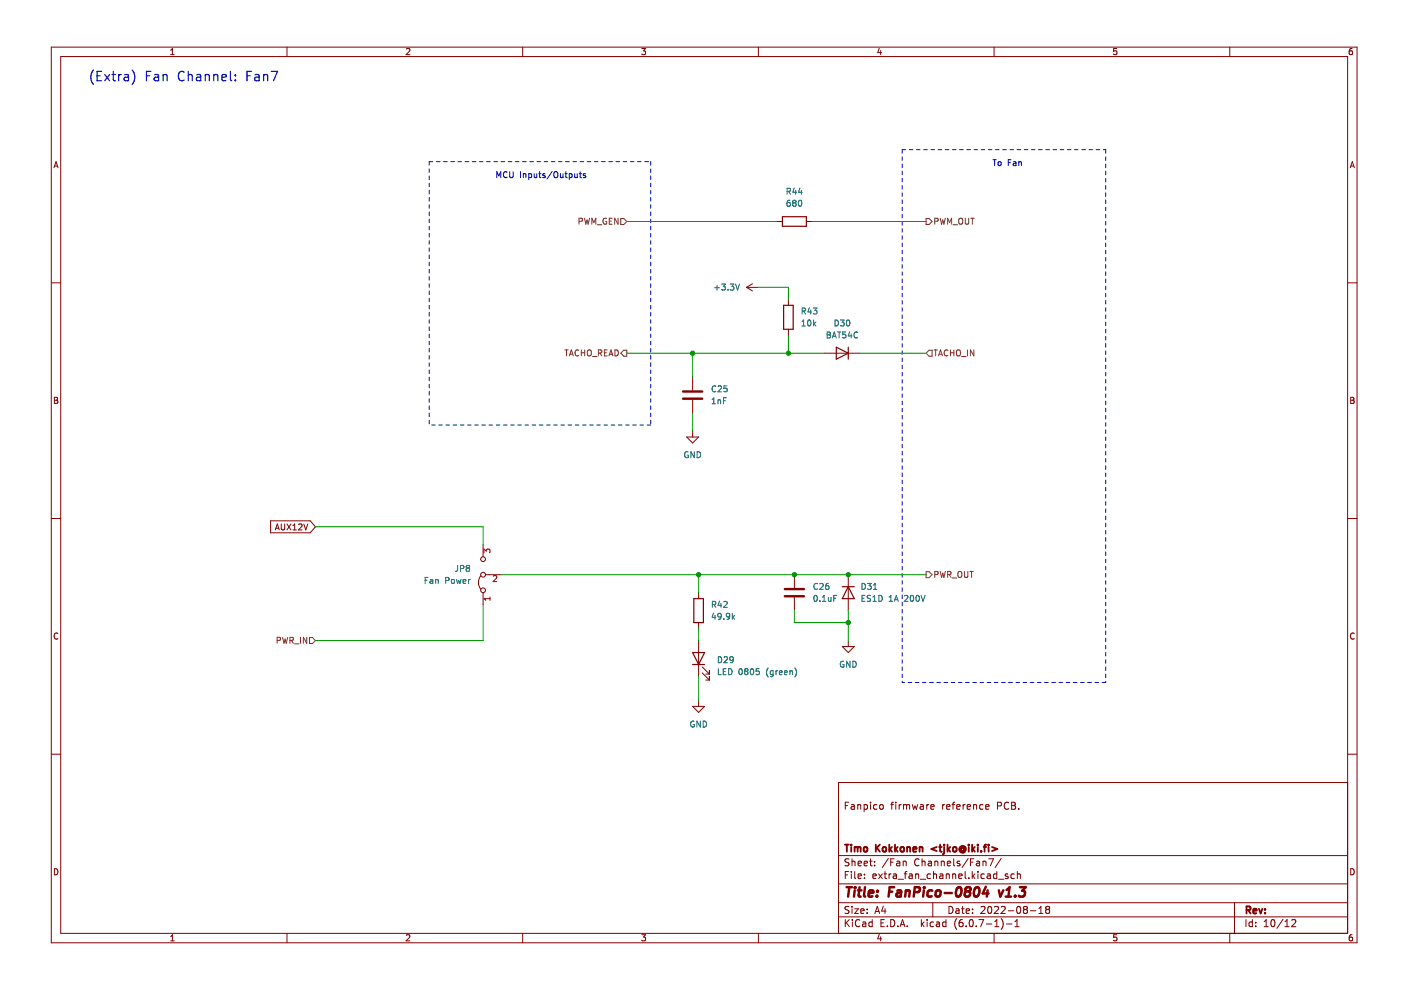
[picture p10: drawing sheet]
<svg xmlns="http://www.w3.org/2000/svg" width="297mm" height="210mm" viewBox="0 0 297 210" stroke-linecap="round" stroke-linejoin="round" font-family="sans-serif">
<path d="M.9 0h296.2v209.9h-296.2z" fill-rule="evenodd" fill="#fff" stroke="#fff" stroke-width=".21"/>
<g fill="none" stroke="#840000" stroke-width=".21">
<path d="M10.9 10h276.8v189.9h-276.8zM12.9 12h272.8v185.9h-272.8zM36.2 11.6h.7M36.2 10.7l.4-.4v1.3M60.8 10v2M86.2 10.4l.5-.1 .2 .4-.8 .9h.8M110.8 10v2M136.1 10.3h.8l-.5 .5 .4 .1v.6l-.2 .1-.5-.1M160.8 10v2M186.4 10.2l-.3 .9h.8M186.7 10.7v.9M210.8 10v2"/>
<path d="M236.8 10.3h-.7v.6l.6-.1 .1 .7-.2 .1-.5-.1M260.7 10v2M286.7 10.3h-.4l-.2 .3-.1 .7 .3 .3 .4-.1v-.7h-.4l-.3 .2M11.4 35.6l.5-1.3 .4 1.3M11.6 35.2h.6M286.3 35.6l.4-1.3 .5 1.3M286.4 35.2h.6M10.9 60h2M164.6 47h1.3M171 47h1.2M285.7 60h2M146.8 80v2.8"/>
<path d="M158.3 60.9l1.2 .8M158.3 60.9h2.5M159.5 60.2l-1.2 .7M167.2 63.5v1.2M167.2 69.8v1.3M174.8 74.9h7.6M11.5 84.2h.5l.2 .3-.2 .4 .2 .1 .1 .3-.3 .2h-.5zM11.5 84.9h.5M145.6 92.7h2.5l-1.3 1.2zM146.8 84.8v2.8M146.8 91.4v1.3M286.4 84.2h.4l.3 .3-.3 .4 .3 .1v.3l-.2 .2h-.5z"/>
<path d="M286.4 84.9h.4M10.9 109.9h2M57.4 110.4h8.4l1.1 1.3-1.1 1.3h-8.4zM58.4 112.4l.4-1.3 .4 1.3M58.5 112h.6M59.6 111.1v1l.3 .3 .3-.1 .2-.2v-1M60.8 111.1l.9 1.3M61.7 111.1l-.9 1.3M62.1 112.4h.7M62.1 111.5l.4-.4v1.3M63.3 111.2l.5-.1 .2 .4-.7 .9h.7M64.4 111.1l.4 1.3 .5-1.3"/>
<path d="M102.4 115.5v2.5M285.7 109.9h2M12.3 134.3a.58 .58 0 0 0-.8 .6 .58 .58 0 0 0 .8 .5M101.9 122.1a2.26 2.26 0 0 0 0 2.8M102.4 125.7v2.5M102.9 121.9h3.3M148.1 125.7v1.2M148.1 132v1.3M148.1 135.8v7.6M168.4 121.9v2.7M168.4 126.7v2.8M178.6 137.1h2.5l-1.3 1.3z"/>
<path d="M179.8 121.9v7.6M179.8 135.8v1.3M287.1 134.3a.58 .58 0 0 0-.8 .6 .58 .58 0 0 0 .8 .5M10.9 159.9h2M146.8 149.8h2.6l-1.3 1.2zM148.1 148.5v1.3M148.9 142.7l1.5 1.5M148.9 141.4l1.5 1.5M149.6 144.2h.8M149.6 142.9h.8M150.4 142.2v.7M150.4 143.4v.8"/>
<path d="M285.7 159.9h2M179.2 170.8h.5M179.9 170.1h-.7v1.5M180.5 170.7h.6v.9M181.1 170.9l-.5 .1-.2 .2 .2 .4 .5-.1M181.9 170.7l.2-.1 .3 .1 .1 .9M181.9 170.6v1M183.2 170.6v1.5M183.2 170.7l.4-.1 .3 .3-.1 .6h-.6M184.6 170.1v.1M184.6 170.6v1M185.9 170.7l-.4-.1-.3 .3 .2 .6h.5"/>
<path d="M186.6 170.7l.2-.1 .4 .1 .1 .6-.2 .2-.3 .1-.2-.2zM188.9 170.6h.5M189.4 170.1l-.3 .2v1.3M189.9 170.1v.1M189.9 170.6v1M190.6 170.6v1M191.1 170.6l-.5 .3M191.6 170.7l.4-.1 .2 .2M191.6 170.6v1M192.2 170.8l.2-.2 .4 .1 .1 .9M192.2 170.8v.8M193.4 170.6l.3 1 .3-.7 .3 .7 .3-1"/>
<path d="M195.1 170.7h.6l.1 .9M195.8 170.9l-.5 .1-.2 .2 .2 .4 .5-.1M196.5 170.6v1M196.9 170.6l-.4 .3M197.3 171.1l.8-.2-.1-.2-.4-.1-.3 .2 .1 .7h.6M199.8 170.6v1M200.3 170.6l-.5 .3M200.7 171.1l.7-.2-.1-.2-.4-.1-.2 .2 .1 .7h.5M201.8 170.6h.6M202.4 170.1l-.3 .2v1.3M202.8 171.1l.8-.2-.1-.2-.4-.1-.3 .2 .1 .7h.6M204.2 170.6v1"/>
<path d="M204.6 170.6l-.4 .3M205.1 171.1l.7-.2-.1-.2-.4-.1-.2 .2v.7h.6M206.4 170.7l.2-.1 .4 .1 .1 .9M206.4 170.6v1M208.4 170.7l-.4-.1-.3 .3 .1 .6h.6M209 171.1l.7-.2-.1-.2-.4-.1-.2 .2 .1 .7h.5M211.5 170.9l.7-.1 .1-.2v-.4l-.8-.1v1.5M213.8 170.2a.71 .71 0 0 0-.9 .5 .71 .71 0 0 0 .7 .9l.2-.2M214.5 170.1h.5l.3 .3-.3 .4 .3 .1v.4l-.2 .3h-.6zM214.5 170.8h.5M216 171.4v.2M285.7 165.9h-107.9v32"/>
<path d="M11.5 184.2a.66 .66 0 0 1 .8 .6 .66 .66 0 0 1-.8 .7zM36.2 198.6l.4-.4v1.3M36.2 199.5h.7M60.8 197.9v2M86.2 198.3l.5-.1 .2 .4-.8 .9h.8M110.8 197.9v2M136.1 198.2h.8l-.5 .5 .4 .1v.6l-.2 .1-.5-.1M160.8 197.9v2M177.8 194.4h107.9M177.8 191.4h107.9M177.8 187.4h107.9M177.8 181.4h107.9"/>
<path d="M179.2 195v1.5M179.2 185.5h.5M179.4 195.6l.7 .9M179.9 184.8h-.7v1.5M180 192.2h-.6l-.2 .1v.4l.7 .3 .1 .4-.3 .3-.6-.1M180 182.2l-.6-.1-.2 .1v.5l.7 .2 .1 .4-.3 .3-.6-.1M180.1 195l-.9 .8M180.5 184.8v.1M180.5 185.3v1M180.6 182.1v1.5M180.6 192.2v.1M180.6 192.7v1"/>
<path d="M180.6 182.7l.3-.1 .3 .1 .1 .9M180.7 195v.1M180.7 195.5v1M181.2 192.7h.8l-.8 1h.8M181.2 184.8v1.3l.2 .2M181.9 185.8l.7-.2v-.2l-.5-.1-.2 .2 .1 .7h.6M181.9 183.1l.7-.2v-.2l-.5-.1-.2 .2 .1 .7h.6M182.3 195.1a.71 .71 0 0 0-1 .5 .71 .71 0 0 0 .7 .9l.3-.2M182.5 193.2l.7-.2-.1-.3h-.4l-.2 .2 .1 .7h.5M182.9 195.5h.6l.1 1M183.2 183.1l.7-.2v-.2l-.5-.1-.2 .2 .1 .7h.6M183.3 186.1v.2"/>
<path d="M183.3 185.4v.1M183.6 195.8l-.5 .1-.2 .2 .2 .4 .5-.1M183.9 193.5v.2M183.9 192.7v.2M184.4 182.6h.5M184.6 182.1v1.3l.3 .2M184.9 195.5h-.4l-.3 .3 .2 .6h.5M184.9 195v1.5M185.1 185.8l.7-.2-.1-.2-.4-.1-.2 .2v.7h.6M185.4 183.4v.2M185.4 182.7v.1M185.5 193.7l.5-1.5 .5 1.5"/>
<path d="M185.6 193.2h.8M186.3 185.3l.8 1M186.4 198.1l-.3 .9h.8M186.7 198.6v.9M186.8 195.7h.5M187.1 185.3l-.8 1M187.3 192.1l-.4 1.1h1M187.4 185.3h.6M187.5 195h-.7v1.5h.7M187.6 184.8v1.3l.4 .2M187.6 192.7v1M188.1 196.3v.2"/>
<path d="M188.4 182l-1.3 1.9M188.5 185.3v1M188.9 195a.76 .76 0 0 1 .8 .7 .76 .76 0 0 1-.8 .8zM188.9 182.8h.5M188.9 185.3l-.4 .3M189.4 185.4h.6l.1 .9M189.6 182.1h-.7v1.5M190.1 185.6l-.5 .1-.2 .2 .2 .4 .5-.1M190.1 182.7h.6l.1 .9M190.4 196.3v.2M190.4 186.4h1.2M190.8 182.9l-.5 .1-.2 .2 .2 .4 .5-.1"/>
<path d="M190.9 196.5l.5-1.5 .5 1.5M191 196h.7M191.5 182.7l.2-.1 .4 .1v.9M191.5 182.6v1M191.7 185.3h.6M192.3 184.8l-.4 .2v1.3M192.4 196.3v.2M192.8 185.4h.6v.9M193.4 185.6l-.5 .1-.2 .2 .2 .4 .5-.1M194.1 185.4l.2-.1 .4 .1 .1 .9M194.1 185.3v1M194.8 182.2a.71 .71 0 0 0-.9 .5 .71 .71 0 0 0 .7 .9l.2-.2"/>
<path d="M195.1 186.4h1.2M195.3 195v1.5M195.5 195.9l.4 .6M195.5 182.7l.2-.1 .4 .1v.9M195.5 182.1v1.5M195.9 195.5l-.6 .5M196.6 195v.1M196.6 195.5v1M196.8 182.7h.6l.1 .9M197.3 185.4l-.5-.1-.2 .3 .1 .6h.6M197.5 182.9l-.5 .1-.2 .2 .2 .4 .5-.1M197.8 191.4v3"/>
<path d="M197.9 195.5h-.4l-.3 .3 .1 .6h.6M197.9 185.4l.2-.1 .4 .1 .1 .9M197.9 184.8v1.5M198.2 182.7l.2-.1 .4 .1v.9M198.2 182.6v1M198.6 195.5h.5l.1 1M199.2 195.8l-.5 .1-.2 .2 .2 .4 .5-.1M199.3 185.4h.5l.1 .9M199.6 182.7l.2-.1 .3 .1 .1 .9M199.6 182.6v1M199.9 185.6l-.5 .1-.2 .2 .2 .4 .5-.1M200.6 195.5h-.5l-.3 .3 .2 .6h.6"/>
<path d="M200.6 195v1.5M200.6 185.4l.2-.1 .4 .1 .1 .9M200.6 185.3v1M200.8 183.1l.8-.2-.1-.2-.4-.1-.3 .2 .1 .7h.6M201.2 192.2a.76 .76 0 0 1 .9 .7 .76 .76 0 0 1-.9 .8zM202 185.4l.2-.1 .4 .1v.9M202 185.3v1M202.2 182.1v1.3l.2 .2M202.7 192.7h.6v1M202.8 194.8a1.72 1.72 0 0 0 0 2.2M203.3 185.8l.7-.2-.1-.2-.4-.1-.2 .2v.7h.6M203.3 193l-.5 .1-.2 .2 .2 .4 .5-.1"/>
<path d="M203.5 182.7l-.4-.1-.2 .2 .1 .2 .5 .2v.3h-.6M203.8 192.7h.6M204.1 192.2v1.3l.3 .2M204.1 195h-.5a1.01 1.01 0 0 0 0 1.5l.5-.2 .1-.5-.3-.3-.4 .1-.2 .2M204.6 184.8v1.3l.2 .2M204.8 193.2l.8-.2-.1-.3h-.4l-.3 .2 .1 .7h.6M204.8 196.3v.2M205.3 182l-1.3 1.9M205.4 186.1v.2M205.6 195.1l.2-.1a.8 .8 0 0 1 .6 .7 .8 .8 0 0 1-.6 .8l-.3-.6zM205.8 182.8h.5M206.1 184.8v1.5"/>
<path d="M206.2 193.5v.2M206.2 192.7v.2M206.3 185.7l.4 .6M206.5 182.1h-.7v1.5M206.7 185.3l-.6 .6M207 196.3v.2M207.1 182.7h.5l.1 .9M207.3 184.8v.1M207.3 185.3v1M207.6 195h1l-.7 1.5M207.7 182.9l-.5 .1-.2 .2 .2 .4 .5-.1M208 192.3l.6-.1 .2 .4-.9 1.1h.9"/>
<path d="M208.4 182.7l.2-.1 .4 .1 .1 .9M208.4 182.6v1M208.7 185.4l-.4-.1-.3 .3 .1 .6h.6M209.1 195.9h1.2M209.3 185.4h.6l.1 .9M209.6 192.3l.2-.1a.8 .8 0 0 1 .5 .7 .8 .8 0 0 1-.5 .8l-.4-.6zM209.6 182.1h1l-.6 1.5M210 185.6l-.5 .1-.2 .2 .2 .4 .5-.1M210.8 197.9v2M210.8 192.3l.6-.1 .3 .4-.9 1.1h.9M210.9 196.5h.9M210.9 195.4l.4-.4v1.5"/>
<path d="M211.3 184.8v1.5M211.3 185.4l-.4-.1-.3 .3 .2 .6h.5M211.7 186.4h1.1M212.3 192.3l.5-.1 .3 .4-.9 1.1h.9M212.3 182l-1.3 1.9M212.3 194.8a1.72 1.72 0 0 1 0 2.2M213.4 195.9h1.2M213.7 185.4l-.4-.1-.2 .2 .1 .2 .5 .2v.3h-.6M213.8 193.1h1.1M215.1 185.4l-.5-.1-.3 .3 .2 .6h.6M215.2 196.5h.9M215.2 195.4l.4-.4v1.5"/>
<path d="M215.7 192.3l.2-.1a.8 .8 0 0 1 .5 .7 .8 .8 0 0 1-.5 .8l-.3-.6zM215.7 185.4l.2-.1 .4 .1v.9M215.7 184.8v1.5M217.3 192.8l-.3-.3 .3-.3h.3l.2 .3-.2 .3M217.3 192.8l-.3 .3 .1 .4 .2 .2 .4-.1 .1-.2v-.3l-.2-.3M217.3 192.8h.3M218.5 193.1h1.1M220.3 193.7h.8M220.3 192.6l.4-.4v1.5M222 192.8l-.3-.3 .3-.3h.3l.2 .3-.2 .3M222 192.8l-.3 .3 .1 .4 .2 .2 .4-.1 .1-.2v-.4l-.2-.2M222 192.8h.3"/>
<path d="M236.8 198.2h-.7v.6l.6-.1 .1 .7-.2 .1-.5-.1M260.7 197.9v2M261.7 191.4v6.5M264.2 195v1.5M265.5 195.5h-.4l-.3 .3 .2 .6h.5M265.5 195v1.5M266.2 196.3v.2M266.2 195.5v.2M268 196.5h.9M268 195.4l.5-.4v1.5M269.6 195.1l.2-.1a.8 .8 0 0 1 .5 .7 .8 .8 0 0 1-.5 .8l-.3-.6zM272 194.9l-1.3 1.9"/>
<path d="M272.4 196.5h.9M272.4 195.4l.5-.4v1.5M273.9 195.1l.5-.1 .3 .4-.9 1.1h.9M286.4 184.2a.66 .66 0 0 1 .7 .6 .66 .66 0 0 1-.7 .7zM286.7 198.2h-.4l-.2 .3-.1 .7 .3 .3 .4-.1v-.7h-.4l-.3 .2"/>
<circle cx="102.4" cy="118.6" r=".51"/>
<circle cx="102.4" cy="121.9" r=".51"/>
<circle cx="102.4" cy="125.2" r=".51"/>
</g>
<g fill="none" stroke="#840000" stroke-width=".39">
<path d="M179.1 179.1h.9M179.5 179.1v1.5M180.5 179.1v.1M180.5 179.6v1M181.2 179.6v1M181.2 179.7l.4-.1 .2 .2M181.8 179.8l.2-.2 .4 .1 .1 .9M181.8 179.8v.8M183.2 179.7l.2-.1 .4 .1 .1 .6-.1 .2-.4 .1-.2-.2zM185.7 179.1v1.5M185.9 179.7l.6 .9M186.5 179.1l-.8 .8"/>
<path d="M187.2 179.7l.2-.1 .4 .1 .1 .6-.1 .2-.4 .1-.2-.2zM188.5 179.1v1.5M189.1 179.6l-.6 .6M189.8 179.1v1.5M190.3 179.6l-.5 .6M191 179.7l.2-.1 .4 .1 .1 .6-.2 .2-.3 .1-.2-.2zM192.3 179.7l.2-.1 .4 .1 .1 .9M192.3 179.6v1M195 179.7l.2-.1 .3 .1 .1 .9M195 179.6v1M198.6 179.6l-1.1 .4 1.1 .4M199.1 179.6h.6"/>
<path d="M199.3 179.1v1.3l.4 .2M200.2 179.1v.1M200.2 179.6v1.3l-.3 .2M200.9 179.1v1.5M201.5 179.6l-.6 .6M202.1 179.7l.2-.1 .4 .1 .1 .6-.1 .2-.4 .1-.2-.2zM204.4 179.9a.36 .36 0 0 0-.5-.1 .36 .36 0 0 0 0 .6 .36 .36 0 0 0 .5-.1M204.4 179.7v.6M205.4 179.1v.1M205.4 179.6v1M206.1 179.1v1.5M206.7 179.6l-.6 .6"/>
<path d="M207.3 179.1v.1M207.3 179.6v1M208.5 179.6h.6M209.1 179.1l-.4 .2v1.3M209.6 179.1v.1M209.6 179.6v1M210.3 179.6l1.2 .4-1.2 .4M188.7 180l.4 .6M189.9 180l.4 .6M193.6 180.1l.7-.2v-.2l-.5-.1-.2 .2 .1 .7h.6M201 180l.5 .6M204.4 180.3l.1 .1a.64 .64 0 0 0-.3-1.1 .64 .64 0 0 0-.8 .8 .71 .71 0 0 0 .4 .6 .71 .71 0 0 0 .8-.1"/>
<path d="M206.2 180l.5 .6M208 180.4v.2M264.3 193l.7-.1 .1-.2v-.4l-.8-.1v1.5M264.6 193l.5 .7M265.7 193.2l.7-.2v-.3h-.5l-.2 .2 .1 .7h.6M266.9 192.7l.4 1 .3-1M268.2 193.5v.2M268.2 192.7v.2"/>
</g>
<g fill="none" stroke="#840000" stroke-width=".52">
<path d="M179.5 188.1h1.1M180.1 188.1l-.3 2M181.2 188.8l-.1 1.3M181.3 188.1v.2M181.9 188.8h.7M182.3 188.1l-.3 1.7 .1 .2 .4 .1M183.4 188.1l-.2 1.7 .2 .3M184.2 189.4l1-.2-.1-.3-.5-.1-.4 .3v.9h.8M185.9 189.9v.2M186.1 188.9l-.1 .2M188.5 189.1h.7M189.6 188.1h-1l-.2 2"/>
<path d="M190.2 188.9h.8v1.2M191.1 189.2l-.7 .1a.4 .4 0 0 0-.4 .4 .4 .4 0 0 0 .3 .4l.7-.1M192 189l.4-.2 .4 .1v1.2M192.1 188.8l-.2 1.3M193.8 189.2h.8l.3-.2a.51 .51 0 0 0-.2-.9h-.7l-.3 2M195.9 188.8l-.2 1.3M196 188.1l-.1 .2M197.7 188.9a.66 .66 0 0 0-1 .3l-.1 .5 .2 .3h.7M198.5 189l.1-.1a.5 .5 0 0 1 .8 .3v.5l-.3 .3a.5 .5 0 0 1-.8-.3zM200.3 189.3h1.5M203 188.3l.5-.2a1.19 1.19 0 0 1-.5 2l-.2-.2-.1-.6zM205 189l-.3-.2v-.3a.64 .64 0 0 1 1-.2l.1 .3-.4 .4"/>
<path d="M205 189a.65 .65 0 0 0-.3 1 .65 .65 0 0 0 .8-.1 .65 .65 0 0 0 .1-.8l-.2-.1M205 189h.4M206.8 188.3l.5-.2a1.19 1.19 0 0 1-.5 2l-.2-.2-.1-.6zM209 188l-.6 1.4h1.2M209.4 188.8l-.2 1.3M211.8 188.8l.3 1.3 .6-1.3M213.2 190.1h1.2M213.4 188.7l.6-.6-.2 2M215.2 189.9v.2M216.2 188.1h1.3l-.8 .8 .6 .2-.1 .8-.4 .2h-.5l-.3-.2"/>
</g>
<path d="M165.9 45.9h5.1v2.1h-5.1zM166.1 64.7h2.1v5.1h-2.1zM177.3 73.6l2.5 1.3-2.5 1.3zM179.8 73.6v2.6M146.8 138.4h2.6l-1.3 2.5zM147.1 126.9h2v5.1h-2zM178.6 124.4h2.5M179.8 124.4l1.3 2.5h-2.5zM146.8 140.9h2.6" fill="none" stroke="#840000" stroke-width=".25"/>
<g fill="none" stroke="#006464" stroke-width=".21">
<path d="M168.4 39.9l-.3 .9h.8M169.6 39.9l-.3 .9h.8M166.9 40.6l.6-.1v-.5l-.6-.1v1.3M167.2 40.6l.4 .6M167.5 42.5h-.4l-.2 .3v.7l.2 .2 .4-.1v-.6l-.4-.1-.2 .3M168.3 43l-.2-.2 .2-.3h.2l.3 .2-.3 .3M168.3 43l-.2 .2v.3l.2 .2h.2l.3-.2v-.3l-.3-.2M168.3 43h.2M168.7 40.3v.9M169.5 42.5h.1a.68 .68 0 0 1 .4 .6 .68 .68 0 0 1-.4 .6 .84 .84 0 0 1-.1-1.2zM169.9 40.3v.9M151.5 61h1"/>
<path d="M152 60.5v1M153 60.2h.8l-.4 .5 .3 .1v.6l-.2 .1-.5-.1M154.3 61.4v.1M154.8 60.2h.8l-.4 .5 .3 .1v.6l-.1 .1-.6-.1M156 60.2l.4 1.3 .4-1.3M170 69.1h.7M170 68.2l.4-.4v1.3M170.1 66l.6-.1v-.5l-.6-.1v1.3M170.4 66l.4 .6M171.3 68l.2-.2a.68 .68 0 0 1 .5 .7 .68 .68 0 0 1-.5 .6l-.3-.5zM171.6 65.2l-.3 1h.8M171.9 65.7v.9"/>
<path d="M172.4 65.3h.8l-.4 .5 .4 .1v.6l-.2 .1-.6-.1M172.5 67.8v1.3M172.6 68.6l.4 .5M173 68.3l-.5 .5M175.4 70.4h.4l.2 .2-.2 .4 .2 .1 .1 .3-.2 .3h-.5zM175.4 71h.4M176.5 71.7l.4-1.3 .4 1.3M176.6 71.3h.6M177 67.8a.64 .64 0 0 1 .8 .7 .64 .64 0 0 1-.8 .6zM177.6 70.4h.7M177.9 70.4v1.3M178.2 67.8h.8l-.5 .5 .4 .2v.5l-.2 .1-.5-.1"/>
<path d="M179.3 70.4h-.6l-.1 .6 .6-.1 .1 .6-.2 .2-.5-.2M179.6 68l.2-.2a.68 .68 0 0 1 .4 .7 .68 .68 0 0 1-.4 .6l-.3-.5zM180.2 70.3l-.4 .9h.8M180.5 70.8v.9M181.8 70.5a.56 .56 0 0 0-.7 .5 .56 .56 0 0 0 .7 .5M145.9 95.8a.58 .58 0 0 0-.8 .6 .58 .58 0 0 0 .8 .5v-.4h-.2M147.2 95.8v1.2l-.7-1.2v1.2M147.8 95.8a.64 .64 0 0 1 .7 .6 .64 .64 0 0 1-.7 .6zM151 85.6h.7M151 84.7l.3-.4v1.3M151.8 81.9a.56 .56 0 0 0-.8 .5 .56 .56 0 0 0 .8 .6M152.2 84.9l.5-.1 .1 .8"/>
<path d="M152.2 81.9l.5-.1 .3 .4-.8 .9h.8M152.2 84.8v.8M153.4 85h.4M154 84.3h-.6v1.3M154.1 81.8h-.6v.6h.6v.6l-.2 .1-.4-.1M97 119.9v1.1l-.5 .2M90.1 123h.5M90.7 122.4h-.6v1.3M91.2 122.9h.5l.1 .8M91.8 123.2l-.6 .2 .1 .3 .5-.1M92.4 123l.5-.1v.8M92.4 122.8v.9"/>
<path d="M94.5 123.1l.6-.1 .1-.5-.7-.1v1.3M95.8 123l.1-.2 .4 .2-.1 .6h-.4zM96.8 122.8l.2 .9 .3-.6 .2 .6 .3-.9M97.6 120.6l.6-.1 .1-.5-.7-.1v1.3M98.2 123.3l.6-.1-.1-.3-.3-.1-.2 .2v.6h.5M99.1 120.4l-.3 .3v.2l.3 .3 .3-.1 .2-.2v-.2l-.3-.3M99.1 120.4l-.3-.2 .3-.3h.3l.2 .2-.3 .3M99.1 120.4h.2M99.3 122.8v.9M99.7 122.8l-.4 .3M151 128.2l.6-.1 .1-.5-.7-.1v1.3M151.3 130l-.3 .9h.8"/>
<path d="M151.3 128.2l.5 .6M151.6 130.5v.8M152.3 139.2a.64 .64 0 0 1 .7 .7 .64 .64 0 0 1-.7 .6zM152.5 127.4l-.3 .9h.8M152.9 127.9v.9M152.9 130.6l-.2 .2h-.4l-.1-.6 .5-.2 .2 .3v.7l-.2 .2-.4 .1M153.5 127.6l.4-.1 .3 .4-.8 .9h.8M153.5 131.2v.1M153.5 139.4l.5-.2 .2 .4-.7 .9h.7M154.7 130.6l-.2 .2h-.4v-.6l.4-.2 .2 .3v.7l-.2 .2-.4 .1M155.3 130v1.3M155.4 130.8l.4 .5"/>
<path d="M155.4 139.8l-.2 .2h-.4v-.6l.4-.2 .2 .3v.7l-.2 .3h-.4M155.8 130.5l-.5 .4M172.7 126.4l.2-.2a.68 .68 0 0 1 .4 .7 .68 .68 0 0 1-.4 .6l-.3-.5zM173.3 123.8a.56 .56 0 0 0-.8 .5 .56 .56 0 0 0 .8 .5M173.8 123.8l.5-.1 .2 .4-.7 .9h.7M173.8 127.4v.1M174.4 127.5h.7M174.4 126.6l.3-.4v1.3M175.6 123.7l-.3 .1-.2 .2-.1 .7 .3 .3 .4-.2-.1-.6h-.3l-.3 .2M175.6 126.7l.1 .7h.5M176.2 126.7v.8M176.8 126.8h.4"/>
<path d="M177.4 126.2h-.6v1.3M182.8 123.7a.64 .64 0 0 1 .7 .6 .64 .64 0 0 1-.7 .7zM182.8 126.8h.4M183.4 126.2h-.6v1.3h.6M183.9 123.7h.8l-.4 .5 .3 .1v.5l-.1 .2-.6-.2M184.6 126.3l-.5-.1-.2 .3 .1 .3 .5 .2v.4h-.6M185.1 127.5h.7M185.1 126.6l.3-.4v1.3M185.2 125h.7M185.2 124.1l.3-.4v1.3M186.3 126.2a.64 .64 0 0 1 .8 .7 .64 .64 0 0 1-.8 .6zM188.5 127.5h.7"/>
<path d="M188.5 126.6l.4-.4v1.3M189.6 127.5l.4-1.3 .4 1.3M189.7 127.1h.6M191.8 126.4l.5-.2 .2 .4-.8 .9h.8M193.1 126.4l.2-.2a.68 .68 0 0 1 .4 .7 .68 .68 0 0 1-.4 .6l-.3-.5zM194.3 126.4l.2-.2a.68 .68 0 0 1 .4 .7 .68 .68 0 0 1-.4 .6l-.3-.5zM195.3 126.2l.4 1.3 .4-1.3M147.2 152.9a.58 .58 0 0 0-.8 .6 .58 .58 0 0 0 .8 .5v-.4h-.2M148.5 152.9v1.3l-.7-1.3v1.3M149.1 152.9a.64 .64 0 0 1 .7 .6 .64 .64 0 0 1-.7 .7zM152.3 141.8v1.3h.6M153.3 142.4h.5"/>
<path d="M153.9 141.8h-.6v1.3h.6M154.5 141.8a.64 .64 0 0 1 .7 .6 .64 .64 0 0 1-.7 .7zM156.8 141.9l.2-.1a.68 .68 0 0 1 .4 .6 .68 .68 0 0 1-.4 .7l-.3-.5zM158.1 142.3l-.2 .3v.2l.2 .3h.3l.2-.3-.1-.4-.1-.1M158.1 142.3l-.2-.2 .2-.3h.3l.2 .2-.2 .3M158.1 142.3h.3M159.2 141.9l.2-.1a.68 .68 0 0 1 .4 .6 .68 .68 0 0 1-.4 .7l-.3-.5zM160.9 141.8h-.6v.6l.6-.1v.6l-.1 .2-.5-.2M162.9 141.6a1.46 1.46 0 0 0 0 1.9M163.9 142.3l-.4-.1-.2 .2 .1 .6h.5M163.9 142.2v1l-.2 .3-.3-.1M164.5 142.2v.9"/>
<path d="M164.9 142.2l-.4 .2M165.2 142.6l.6-.1v-.2l-.4-.1-.2 .2 .1 .6h.5M166.3 142.6l.6-.1v-.2l-.4-.1-.2 .2 .1 .6h.5M167.5 142.3h.5v.8M167.5 142.2v.9M168.5 141.6a1.46 1.46 0 0 1 0 1.9M178.9 140.3a.58 .58 0 0 0-.8 .5 .58 .58 0 0 0 .8 .5v-.4h-.2M180.2 140.2v1.3l-.7-1.3v1.3M180.8 140.2a.64 .64 0 0 1 .7 .6 .64 .64 0 0 1-.7 .7z"/>
</g>
<path d="M102.6 117.2v-.8l.5 .4 .1-.3h.6l.1 .2-.1 .5M103.9 126.6v.7M103.9 126.9h-1.3l.4 .4M104.6 122.2l.5-.2 .2 .4-.8 .9h.8" fill="none" stroke="#a90000" stroke-width=".21"/>
<path d="M144.8 84.5h4.1M144.8 83h4.1M166.4 126.4h4.1M166.4 124.9h4.1" fill="none" stroke="#840000" stroke-width=".51"/>
<g fill="none" stroke="#725600" stroke-width=".21">
<path d="M122.8 46.9h.6v-.5l-.6-.1v1.2M123.9 46.3l.3 1.2 .3-.9 .2 .9 .3-1.2M125.5 47.5v-1.2l.4 .9 .4-.9v1.2M126.6 47.7h1M128.6 46.3a.58 .58 0 0 0-.8 .6 .58 .58 0 0 0 .8 .5v-.4h-.2M129.2 46.9h.4M129.8 46.3h-.6v1.2h.6M131 46.3v1.2l-.7-1.2v1.2M131.6 46.3h.7l.6 .7-.6 .6h-.7zM196.4 46.3h.6l.6 .7-.6 .6h-.6zM198.2 46.9h.6l.1-.5-.7-.1v1.2M199.3 46.3l.3 1.2 .3-.9 .2 .9 .3-1.2"/>
<path d="M200.9 47.5v-1.2l.4 .9 .5-.9v1.2M202.1 47.7h.9M203.3 46.4l.3-.1a.43 .43 0 0 1 .5 .4v.4a.42 .42 0 0 1-.4 .5 .42 .42 0 0 1-.4-.5zM204.7 46.3v1l.2 .2h.2l.3-.2v-1M205.8 46.3h.7M206.2 46.3v1.2M119.7 74.2h.8M120.1 74.2v1.3M120.7 75.5l.4-1.3 .5 1.3M120.8 75.1h.6M122.7 74.3a.56 .56 0 0 0-.8 .5 .56 .56 0 0 0 .8 .5M123.2 74.8h.8"/>
<path d="M123.2 74.2v1.3M124 74.2v1.3M124.6 74.4l.2-.2a.43 .43 0 0 1 .6 .4v.4a.42 .42 0 0 1-.5 .5 .42 .42 0 0 1-.4-.5zM125.6 75.6h1M126.9 74.9l.6-.1v-.5l-.6-.1v1.3M127.2 74.9l.4 .6M128.1 74.8h.5M128.7 74.2h-.6v1.3h.6M129.1 75.5l.4-1.3 .5 1.3M129.2 75.1h.6M130.4 74.2a.64 .64 0 0 1 .7 .6 .64 .64 0 0 1-.7 .7zM131.6 74.9l.7-.6h.6v1.2h-.6z"/>
<path d="M197 74.3h.6v1.2h-.6l-.6-.6zM198 74.2h.7M198.4 74.2v1.3M199 75.5l.4-1.3 .4 1.3M199.1 75.1h.6M201 74.3a.56 .56 0 0 0-.8 .5 .56 .56 0 0 0 .8 .5M201.5 74.2v1.3M201.5 74.8h.7M202.2 74.2v1.3M202.8 74.4l.3-.2a.43 .43 0 0 1 .5 .4v.4a.42 .42 0 0 1-.4 .5 .42 .42 0 0 1-.4-.5zM203.9 75.6h.9M205.1 74.2v1.3"/>
<path d="M206.5 74.2v1.3l-.8-1.3v1.3M58.8 135.8l.6-.1v-.5l-.6-.1v1.3M59.9 135.1l.3 1.3 .2-.9 .3 .9 .3-1.3M61.5 135.8l.6-.1v-.5l-.6-.1v1.3M61.8 135.8l.4 .6M62.4 136.5h1M63.7 135.1v1.3M65 135.1v1.3l-.7-1.3v1.3M65.6 135.2h.6l.7 .6-.7 .6h-.6zM196.4 121.2h.6l.6 .7-.6 .6h-.6zM198.2 121.8h.6l.1-.5-.7-.1v1.2M199.3 121.2l.3 1.2 .3-.9 .2 .9 .3-1.2"/>
<path d="M200.9 121.8h.6l.1-.5-.7-.1v1.2M201.2 121.8l.4 .6M201.9 122.5h.9M203.1 121.3l.3-.1a.43 .43 0 0 1 .5 .4v.4a.42 .42 0 0 1-.4 .4 .42 .42 0 0 1-.4-.4zM204.5 121.2v1l.2 .2h.3l.2-.2v-1M205.6 121.2h.8M206 121.2v1.2"/>
</g>
<g fill="none" stroke="#0000c2" stroke-width=".25">
<path d="M19.8 14.8a2.29 2.29 0 0 0 0 3.1M20.6 16.1h.7M21.5 15.1h-.9v2h.9M22.2 15.8l1 1.3M23.2 15.8l-1 1.3M23.7 15.8h.8M24 15.1v1.7l.1 .2 .4 .1M25.2 15.8v1.3M25.7 15.8l-.4 .1-.1 .3M26.4 15.9h.8v1.2M27.2 16.3l-.6 .1a.39 .39 0 0 0-.3 .3 .39 .39 0 0 0 .3 .4l.6-.1M28 14.8a2.29 2.29 0 0 1 0 3.1"/>
<path d="M31.1 16.1h.6M32 15.1h-.9v2M32.8 15.9h.7l.1 1.2M33.6 16.3l-.6 .1a.39 .39 0 0 0-.3 .3 .39 .39 0 0 0 .3 .4l.6-.1M34.6 16l.3-.2 .4 .1 .1 1.2M34.6 15.8v1.3M39 15.3a.8 .8 0 0 0-.9 0 .8 .8 0 0 0-.3 1 .75 .75 0 0 0 .4 .7 .75 .75 0 0 0 .8-.1M39.9 16l.3-.2 .5 .1 .1 1.2M39.9 15.1v2M41.7 15.9h.8l.1 1.2M42.6 16.3l-.7 .1a.39 .39 0 0 0-.3 .3 .39 .39 0 0 0 .3 .4l.7-.1M43.5 16l.3-.2 .5 .1 .1 1.2"/>
<path d="M43.5 15.8v1.3M45.3 16l.3-.2 .5 .1 .1 1.2M45.3 15.8v1.3M47 16.5l1-.2-.1-.4-.6-.1-.3 .3 .1 .9h.8M48.9 15.1v1.7l.2 .3M49.9 16.9v.2M49.9 15.9v.2M52.4 16.1h.6M53.3 15.1h-.9v2M54.1 15.9h.8v1.2M54.9 16.3l-.6 .1a.39 .39 0 0 0-.3 .3 .39 .39 0 0 0 .3 .4l.6-.1M55.9 16l.3-.2 .5 .1 .1 1.2"/>
<path d="M55.9 15.8v1.3M57.5 15.1h1.3l-.8 2"/>
</g>
<g fill="none" stroke="#0000c2" stroke-width=".21">
<path d="M91 35.8v.8M91 37.3v.8M91 38.8v.8M91.8 34.3h-.8v.7M92.5 34.3h.8M94 34.3h.8M95.6 34.3h.7M97.1 34.3h.8M98.6 34.3h.8M100.1 34.3h.8M101.7 34.3h.7M103.2 34.3h.7"/>
<path d="M104.7 34.3h.8M105.3 37.7v-1.3l.5 .9 .4-.9v1.3M106.2 34.3h.8M107.5 36.5a.56 .56 0 0 0-.8 .5 .56 .56 0 0 0 .8 .5M107.8 34.3h.7M108.1 36.4v1l.2 .3h.2l.3-.3v-1M109.3 34.3h.7M110.4 36.4v1.3M110.8 34.3h.8M111 36.8v.9M111 36.9h.4l.1 .8M112.1 36.9l.4-.1 .2 .3-.1 .5h-.5"/>
<path d="M112.1 36.8v1.3M112.3 34.3h.8M113.3 36.8v.8l.5-.1M113.8 36.8v.9M113.8 34.3h.8M114.2 36.8h.5M114.4 36.4v1.1l.3 .2M115.4 34.3h.7M115.6 36.9l-.3-.1-.2 .2v.2l.5 .1v.3h-.5M116.9 34.3h.8M117.1 36.3l-1.1 1.7M117.5 36.6l.2-.2a.43 .43 0 0 1 .6 .4v.4a.42 .42 0 0 1-.4 .5 .42 .42 0 0 1-.5-.5z"/>
<path d="M118.4 34.3h.8M118.8 36.8l.1 .8 .5-.1M119.4 36.8v.9M119.8 36.8h.5M119.9 34.3h.8M120 36.4v1.1l.3 .2M120.7 36.9l.4-.1 .2 .3-.1 .5h-.5M120.7 36.8v1.3M121.5 34.3h.7M121.8 36.8l.1 .8 .5-.1M122.4 36.8v.9M122.8 36.8h.5"/>
<path d="M123 34.3h.7M123 36.4v1.1l.3 .2M124.1 36.9l-.3-.1-.1 .2v.2l.4 .1v.3h-.4M124.5 34.3h.8M126 34.3h.8M127.6 34.3h.7M129.1 34.3h.7M130.6 34.3h.8M132.1 34.3h.8M133.6 34.3h.8M135.2 34.3h.7M136.7 34.3h.8"/>
<path d="M138 34.3v.7M138 35.8v.8M138 37.3v.8M138 38.8v.8M191.3 33.3v.7M191.3 34.8v.7M191.3 36.3v.8M191.3 37.8v.8M191.3 39.3v.8M192 31.7h-.7v.8M192.8 31.7h.8M194.3 31.7h.8"/>
<path d="M195.8 31.7h.8M197.4 31.7h.7M198.9 31.7h.8M200.4 31.7h.8M201.9 31.7h.8M203.5 31.7h.7M205 31.7h.7M206.5 31.7h.8M208 31.7h.8M209.6 31.7h.7M210.5 33.9h.7M210.9 33.9v1.2"/>
<path d="M211.1 31.7h.7M211.7 34.3h.3l.3 .2v.4l-.3 .2-.4-.2zM212.6 31.7h.8M213.8 34.5h.4M214.1 31.7h.8M214.4 33.9h-.6v1.2M214.9 34.3h.4l.1 .8M215.4 34.6l-.6 .2 .2 .3h.4M215.6 31.7h.8M216 34.4l.5-.1 .1 .8M216 34.3v.8M217.2 31.7h.7"/>
<path d="M218.7 31.7h.8M220.2 31.7h.8M221.7 31.7h.8M223.3 31.7h.7M224.8 31.7h.7M226.3 31.7h.8M227.8 31.7h.8M229.4 31.7h.7M230.9 31.7h.7M232.4 31.7h.8M233.9 31.7h.5v.8M234.4 33.3v.7"/>
<path d="M234.4 34.8v.7M234.4 36.3v.8M234.4 37.8v.8M234.4 39.3v.8M91 40.4v.7M91 41.9v.7M91 43.4v.8M91 44.9v.8M91 46.5v.7M91 48v.7M91 49.5v.8M91 51v.8"/>
<path d="M91 52.5v.8M91 54.1v.7M91 55.6v.8M91 57.1v.8M91 58.6v.8M138 40.4v.7M138 41.9v.7M138 43.4v.8M138 44.9v.8M138 46.5v.7M138 48v.7M138 49.5v.8"/>
<path d="M138 51v.8M138 52.5v.8M138 54.1v.7M138 55.6v.8M138 57.1v.8M138 58.6v.8M191.3 40.9v.7M191.3 42.4v.8M191.3 43.9v.8M191.3 45.4v.8M191.3 47v.7M191.3 48.5v.7"/>
<path d="M191.3 50v.8M191.3 51.5v.8M191.3 53.1v.7M191.3 54.6v.7M191.3 56.1v.8M191.3 57.6v.8M191.3 59.1v.8M234.4 40.9v.7M234.4 42.4v.8M234.4 43.9v.8M234.4 45.4v.8M234.4 47v.7"/>
<path d="M234.4 48.5v.7M234.4 50v.8M234.4 51.5v.8M234.4 53.1v.7M234.4 54.6v.7M234.4 56.1v.8M234.4 57.6v.8M234.4 59.1v.8M91 60.2v.7M91 61.7v.7M91 63.2v.8M91 64.7v.8"/>
<path d="M91 66.3v.7M91 67.8v.7M91 69.3v.8M91 70.8v.8M91 72.3v.8M91 73.9v.7M91 75.4v.8M91 76.9v.8M91 78.4v.8M91 80v.7M138 60.2v.7M138 61.7v.7"/>
<path d="M138 63.2v.8M138 64.7v.8M138 66.3v.7M138 67.8v.7M138 69.3v.8M138 70.8v.8M138 72.3v.8M138 73.9v.7M138 75.4v.8M138 76.9v.8M138 78.4v.8M138 80v.7"/>
<path d="M191.3 60.7v.7M191.3 62.2v.8M191.3 63.7v.8M191.3 65.2v.8M191.3 66.8v.7M191.3 68.3v.7M191.3 69.8v.8M191.3 71.3v.8M191.3 72.9v.7M191.3 74.4v.7M191.3 75.9v.8M191.3 77.4v.8"/>
<path d="M191.3 78.9v.8M234.4 60.7v.7M234.4 62.2v.8M234.4 63.7v.8M234.4 65.2v.8M234.4 66.8v.7M234.4 68.3v.7M234.4 69.8v.8M234.4 71.3v.8M234.4 72.9v.7M234.4 74.4v.7M234.4 75.9v.8"/>
<path d="M234.4 77.4v.8M234.4 78.9v.8M91 81.5v.7M91 83v.8M91 84.5v.8M91 86.1v.7M91 87.6v.7M91 89.1v.8M91.5 90.1h.8M93 90.1h.8M94.6 90.1h.7M96.1 90.1h.7"/>
<path d="M97.6 90.1h.8M99.1 90.1h.8M100.6 90.1h.8M102.2 90.1h.7M103.7 90.1h.8M105.2 90.1h.8M106.7 90.1h.8M108.3 90.1h.7M109.8 90.1h.7M111.3 90.1h.8M112.8 90.1h.8M114.4 90.1h.7"/>
<path d="M115.9 90.1h.7M117.4 90.1h.8M118.9 90.1h.8M120.4 90.1h.8M122 90.1h.7M123.5 90.1h.8M125 90.1h.8M126.5 90.1h.8M128.1 90.1h.7M129.6 90.1h.7M131.1 90.1h.8M132.6 90.1h.8"/>
<path d="M134.2 90.1h.7M135.7 90.1h.7M137.2 90.1h.8M138 81.5v.7M138 83v.8M138 84.5v.8M138 86.1v.7M138 87.6v.7M138 89.1v.8M191.3 80.5v.7M191.3 82v.8M191.3 83.5v.8"/>
<path d="M191.3 85v.8M191.3 86.6v.7M191.3 88.1v.7M191.3 89.6v.8M191.3 91.1v.8M191.3 92.7v.7M191.3 94.2v.7M191.3 95.7v.8M191.3 97.2v.8M191.3 98.8v.7M234.4 80.5v.7M234.4 82v.8"/>
<path d="M234.4 83.5v.8M234.4 85v.8M234.4 86.6v.7M234.4 88.1v.7M234.4 89.6v.8M234.4 91.1v.8M234.4 92.7v.7M234.4 94.2v.7M234.4 95.7v.8M234.4 97.2v.8M234.4 98.8v.7M191.3 100.3v.7"/>
<path d="M191.3 101.8v.8M191.3 103.3v.8M191.3 104.8v.8M191.3 106.4v.7M191.3 107.9v.8M191.3 109.4v.8M191.3 110.9v.8M191.3 112.5v.7M191.3 114v.7M191.3 115.5v.8M191.3 117v.8M191.3 118.6v.7"/>
<path d="M234.4 100.3v.7M234.4 101.8v.8M234.4 103.3v.8M234.4 104.8v.8M234.4 106.4v.7M234.4 107.9v.8M234.4 109.4v.8M234.4 110.9v.8M234.4 112.5v.7M234.4 114v.7M234.4 115.5v.8M234.4 117v.8"/>
<path d="M234.4 118.6v.7M191.3 120.1v.7M191.3 121.6v.8M191.3 123.1v.8M191.3 124.6v.8M191.3 126.2v.7M191.3 127.7v.8M191.3 129.2v.8M191.3 130.7v.8M191.3 132.3v.7M191.3 133.8v.7M191.3 135.3v.8"/>
<path d="M191.3 136.8v.8M191.3 138.4v.7M191.3 139.9v.7M234.4 120.1v.7M234.4 121.6v.8M234.4 123.1v.8M234.4 124.6v.8M234.4 126.2v.7M234.4 127.7v.8M234.4 129.2v.8M234.4 130.7v.8M234.4 132.3v.7"/>
<path d="M234.4 133.8v.7M234.4 135.3v.8M234.4 136.8v.8M234.4 138.4v.7M234.4 139.9v.7M191.3 144.4v.3h.5M191.3 141.4v.8M191.3 142.9v.8M192.5 144.7h.8M194.1 144.7h.7M195.6 144.7h.8M197.1 144.7h.8"/>
<path d="M198.6 144.7h.8M200.2 144.7h.7M201.7 144.7h.7M203.2 144.7h.8M204.7 144.7h.8M206.3 144.7h.7M207.8 144.7h.7M209.3 144.7h.8M210.8 144.7h.8M212.3 144.7h.8M213.9 144.7h.7M215.4 144.7h.8"/>
<path d="M216.9 144.7h.8M218.4 144.7h.8M220 144.7h.7M221.5 144.7h.7M223 144.7h.8M224.5 144.7h.8M226.1 144.7h.7M227.6 144.7h.7M229.1 144.7h.8M230.6 144.7h.8M232.1 144.7h.8M234.4 144.4v.3h-.7"/>
<path d="M234.4 141.4v.8M234.4 142.9v.8"/>
</g>
<g fill="none" stroke="#009600" stroke-width=".21">
<path d="M132.9 47h31.7M172.2 47h24.2M132.9 74.9h41.9M146.8 74.9v5.1M160.8 60.9h6.4v2.6M167.2 71.1v3.8M182.4 74.9h14M146.8 87.6v3.8M66.9 111.7h35.5v3.8M102.4 128.2v7.6h-35.5M106.2 121.9h90.2M148.1 121.9v3.8"/>
<path d="M148.1 133.3v2.5M168.4 129.5v2.5h11.4M179.8 129.5v6.3M148.1 143.4v5.1"/>
</g>
<g fill="#009600" stroke="#009600" stroke-width=".21">
<circle cx="148.1" cy="121.9" r=".46"/>
<circle cx="146.8" cy="74.9" r=".46"/>
<circle cx="167.2" cy="74.9" r=".46"/>
<circle cx="168.4" cy="121.9" r=".46"/>
<circle cx="179.8" cy="121.9" r=".46"/>
<circle cx="179.8" cy="132" r=".46"/>
</g>
</svg>
